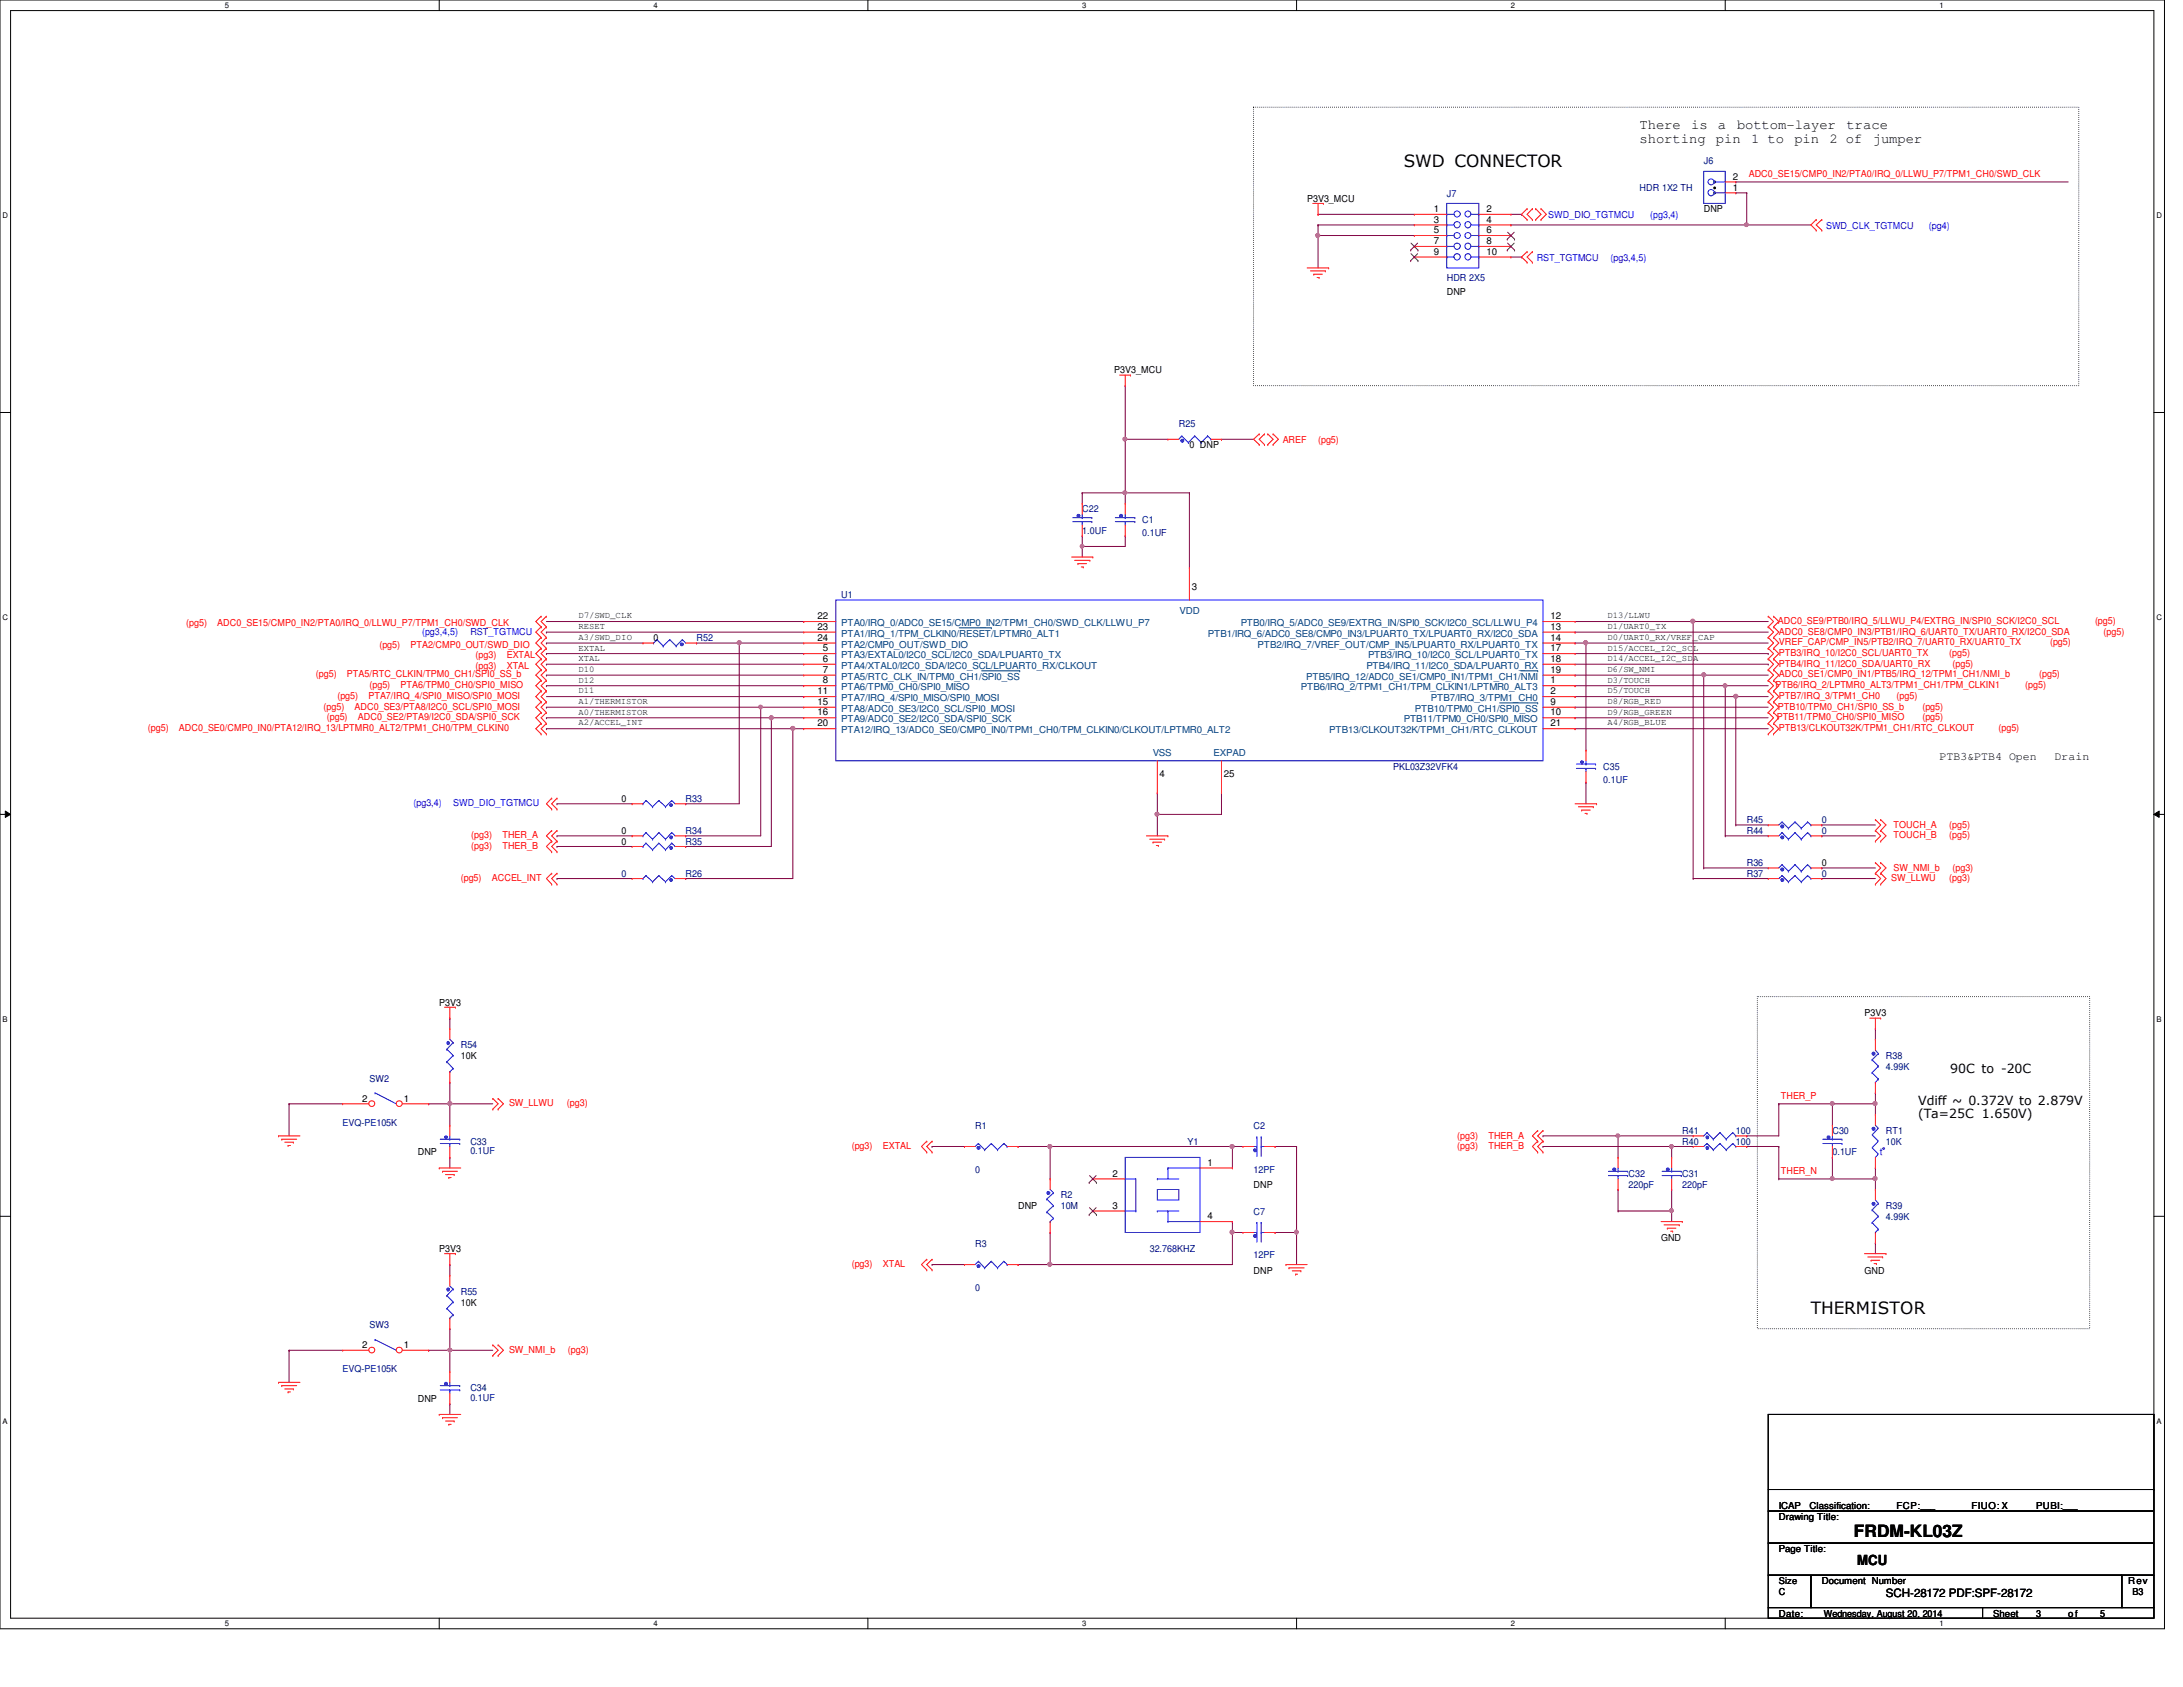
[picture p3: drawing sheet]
<svg xmlns="http://www.w3.org/2000/svg" width="279mm" height="216mm" viewBox="0 0 279 216" stroke-linecap="round" stroke-linejoin="round" font-family="sans-serif">
<defs><g id="words">
<g font-size="2.2">
<text x="179.7" y="21.3">SWD CONNECTOR</text>
<text x="231.8" y="168.1">THERMISTOR</text>
<text x="237.3" y="196.8">FRDM-KL03Z</text>
</g>
<g font-size="1.8">
<text x="209.8" y="16.5">There</text>
<text x="216.5" y="16.5">is</text>
<text x="219.9" y="16.5">a</text>
<text x="222.3" y="16.5">bottom-layer</text>
<text x="236.3" y="16.5">trace</text>
<text x="209.8" y="18.2">shorting</text>
<text x="219.6" y="18.2">pin</text>
<text x="224.1" y="18.2">1 to</text>
<text x="229.7" y="18.2">pin</text>
<text x="234.1" y="18.2">2 of</text>
<text x="239.7" y="18.2">jumper</text>
<text x="237.7" y="200.2">MCU</text>
</g>
<g font-size="1.6">
<text x="249.6" y="137.4">90C to -20C</text>
<text x="245.5" y="141.5">Vdiff ~ 0.372V to 2.879V</text>
<text x="245.5" y="143.1">(Ta=25C 1.650V)</text>
</g>
<g font-size="1.5">
<text x="248.2" y="97.2">PTB3&amp;PTB4 Open</text>
<text x="263" y="97.2">Drain</text>
<text x="241.4" y="204.3">SCH-28172 PDF:SPF-28172</text>
</g>
<g font-size="1.2" fill="#000080">
<text x="218.1" y="21">J6</text>
<text x="185.2" y="25.3">J7</text>
<text x="209.8" y="24.4">HDR 1X2 TH</text>
<text x="185.2" y="36">HDR 2X5</text>
<text x="150.9" y="54.6">R25</text>
<text x="138.5" y="65.6">C22</text>
<text x="138.5" y="68.3">1.0UF</text>
<text x="146.2" y="67">C1</text>
<text x="146.2" y="68.6">0.1UF</text>
<text x="107.7" y="76.6">U1</text>
<text x="89.2" y="82">R52</text>
<text x="178.3" y="98.5">PKL03Z32VFK4</text>
<text x="205.2" y="98.5">C35</text>
<text x="205.2" y="100.2">0.1UF</text>
<text x="87.8" y="106.7">R34</text>
<text x="87.8" y="102.6">R33</text>
<text x="223.6" y="105.4">R45</text>
<text x="223.6" y="106.7">R44</text>
<text x="233.2" y="105.4">0</text>
<text x="233.2" y="106.7">0</text>
<text x="79.5" y="112.2">0</text>
<text x="87.8" y="112.2">R26</text>
<text x="87.8" y="108.1">R35</text>
<text x="223.6" y="110.9">R36</text>
<text x="223.6" y="112.2">R37</text>
<text x="233.2" y="112.2">0</text>
<text x="59" y="134.2">R54</text>
<text x="241.4" y="135.6">R38</text>
<text x="241.4" y="136.9">4.99K</text>
<text x="47.3" y="138.4">SW2</text>
<text x="43.9" y="144.1">EVQ-PE105K</text>
<text x="60.2" y="146.5">C33</text>
<text x="60.2" y="147.7">0.1UF</text>
<text x="124.8" y="144.4">R1</text>
<text x="152" y="146.5">Y1</text>
<text x="160.4" y="144.4">C2</text>
<text x="215.3" y="146.5">R40</text>
<text x="215.3" y="145.2">R41</text>
<text x="222.2" y="146.5">100</text>
<text x="222.2" y="145.2">100</text>
<text x="234.5" y="145.2">C30</text>
<text x="234.5" y="147.9">0.1UF</text>
<text x="241.4" y="145.2">RT1</text>
<text x="241.4" y="146.5">10K</text>
<text x="124.8" y="150.1">0</text>
<text x="135.8" y="153.4">R2</text>
<text x="135.8" y="154.7">10M</text>
<text x="160.4" y="150.1">12PF</text>
<text x="160.4" y="155.4">C7</text>
<text x="208.4" y="150.6">C32</text>
<text x="208.4" y="152">220pF</text>
<text x="215.3" y="150.6">C31</text>
<text x="215.3" y="152">220pF</text>
<text x="241.4" y="154.7">R39</text>
<text x="124.8" y="159.6">R3</text>
<text x="147.2" y="160.2">32.768KHZ</text>
<text x="160.4" y="161">12PF</text>
<text x="241.4" y="156.1">4.99K</text>
<text x="59" y="165.7">R55</text>
<text x="124.8" y="165.2">0</text>
<text x="47.3" y="170">SW3</text>
<text x="43.9" y="175.6">EVQ-PE105K</text>
<text x="60.2" y="178.1">C34</text>
<text x="60.2" y="179.3">0.1UF</text>
</g>
<g font-size="1.2">
<text x="221.8" y="23">2</text>
<text x="167.3" y="25.8">P3V3_MCU</text>
<text x="183.5" y="27.1">1</text>
<text x="183.5" y="28.5">3</text>
<text x="183.5" y="29.8">5</text>
<text x="190.2" y="27.1">2</text>
<text x="190.2" y="28.5">4</text>
<text x="190.2" y="29.8">6</text>
<text x="218.1" y="27.2">DNP</text>
<text x="221.8" y="24.4">1</text>
<text x="183.5" y="31.2">7</text>
<text x="183.5" y="32.6">9</text>
<text x="190.2" y="31.2">8</text>
<text x="190.2" y="32.6">10</text>
<text x="185.2" y="37.8">DNP</text>
<text x="142.6" y="47.8">P3V3_MCU</text>
<text x="152.2" y="57.4">0 DNP</text>
<text x="152.5" y="75.6">3</text>
<text x="83.7" y="82">0</text>
<text x="104.6" y="79.2">22</text>
<text x="104.6" y="80.6">23</text>
<text x="104.6" y="82">24</text>
<text x="105.3" y="83.4">5</text>
<text x="198.5" y="79.2">12</text>
<text x="198.5" y="80.6">13</text>
<text x="198.5" y="82">14</text>
<text x="198.5" y="83.4">17</text>
<text x="104.6" y="88.9">11</text>
<text x="105.3" y="84.7">6</text>
<text x="105.3" y="86.1">7</text>
<text x="105.3" y="87.5">8</text>
<text x="198.5" y="84.7">18</text>
<text x="198.5" y="86.1">19</text>
<text x="198.5" y="87.5">1</text>
<text x="198.5" y="88.9">2</text>
<text x="104.6" y="93">20</text>
<text x="104.6" y="90.2">15</text>
<text x="104.6" y="91.6">16</text>
<text x="198.5" y="90.2">9</text>
<text x="198.5" y="91.6">10</text>
<text x="198.5" y="93">21</text>
<text x="148.4" y="99.5">4</text>
<text x="156.6" y="99.5">25</text>
<text x="79.5" y="106.7">0</text>
<text x="79.5" y="102.6">0</text>
<text x="79.5" y="108.1">0</text>
<text x="233.2" y="110.9">0</text>
<text x="56.2" y="128.7">P3V3</text>
<text x="238.6" y="130">P3V3</text>
<text x="59" y="135.6">10K</text>
<text x="46.4" y="141">2</text>
<text x="51.7" y="141">1</text>
<text x="53.5" y="147.9">DNP</text>
<text x="154.6" y="149.2">1</text>
<text x="130.3" y="154.7">DNP</text>
<text x="142.4" y="150.6">2</text>
<text x="142.4" y="154.7">3</text>
<text x="160.4" y="152">DNP</text>
<text x="56.2" y="160.2">P3V3</text>
<text x="154.6" y="156">4</text>
<text x="212.6" y="158.9">GND</text>
<text x="59" y="167.1">10K</text>
<text x="160.4" y="163">DNP</text>
<text x="238.6" y="163">GND</text>
<text x="46.4" y="172.5">2</text>
<text x="51.7" y="172.5">1</text>
<text x="53.5" y="179.5">DNP</text>
<text x="227.7" y="194.5">Drawing Title:</text>
<text x="227.7" y="193.2">ICAP</text>
<text x="231.6" y="193.2">Classification:</text>
<text x="242.7" y="193.2">FCP:___</text>
<text x="252.3" y="193.2">FIUO: X</text>
<text x="260.6" y="193.2">PUBI:___</text>
<text x="227.7" y="198.6">Page Title:</text>
<text x="227.7" y="202.7">Size</text>
<text x="233.2" y="202.7">Document Number</text>
<text x="272.4" y="202.7">Rev</text>
<text x="227.7" y="204.1">C</text>
<text x="227.7" y="206.9">Date:</text>
<text x="233.4" y="206.9">Wednesday, August 20, 2014</text>
<text x="255.1" y="206.9">Sheet</text>
<text x="260.6" y="206.9">3</text>
<text x="264.7" y="206.9">of</text>
<text x="268.8" y="206.9">5</text>
<text x="272.9" y="204.1">B3</text>
</g>
<g font-size="1.2" fill="#f00">
<text x="223.8" y="22.6">ADC0_SE15/CMP0_IN2/PTA0/IRQ_0/LLWU_P7/TPM1_CH0/SWD_CLK</text>
<text x="164.2" y="56.7">AREF</text>
<text x="168.7" y="56.7">(pg5)</text>
<text x="23.8" y="80.1">(pg5)</text>
<text x="27.8" y="80.1">ADC0_SE15/CMP0_IN2/PTA0/IRQ_0/LLWU_P7/TPM1_CH0/SWD_CLK</text>
<text x="48.6" y="82.9">(pg5)</text>
<text x="52.5" y="82.9">PTA2/CMP0_OUT/SWD_DIO</text>
<text x="227.5" y="79.8">ADC0_SE9/PTB0/IRQ_5/LLWU_P4/EXTRG_IN/SPI0_SCK/I2C0_SCL</text>
<text x="227.7" y="81.2">ADC0_SE8/CMP0_IN3/PTB1/IRQ_6/UART0_TX/UART0_RX/I2C0_SDA</text>
<text x="227.7" y="82.6">VREF_CAP/CMP_IN5/PTB2/IRQ_7/UART0_RX/UART0_TX</text>
<text x="227.7" y="84">PTB3/IRQ_10/I2C0_SCL/UART0_TX</text>
<text x="249.5" y="84">(pg5)</text>
<text x="262.4" y="82.6">(pg5)</text>
<text x="268.1" y="79.8">(pg5)</text>
<text x="269.2" y="81.2">(pg5)</text>
<text x="40.4" y="86.7">(pg5)</text>
<text x="43.2" y="89.5">(pg5)</text>
<text x="44.4" y="86.7">PTA5/RTC_CLKIN/TPM0_CH1/SPI0_SS_b</text>
<text x="47.2" y="89.5">PTA7/IRQ_4/SPI0_MISO/SPI0_MOSI</text>
<text x="47.3" y="88.1">(pg5)</text>
<text x="51.3" y="88.1">PTA6/TPM0_CH0/SPI0_MISO</text>
<text x="60.9" y="84.2">(pg3)</text>
<text x="60.9" y="85.6">(pg3)</text>
<text x="64.9" y="84.2">EXTAL</text>
<text x="64.9" y="85.6">XTAL</text>
<text x="227.2" y="88.1">PTB6/IRQ_2/LPTMR0_ALT3/TPM1_CH1/TPM_CLKIN1</text>
<text x="227.7" y="89.5">PTB7/IRQ_3/TPM1_CH0</text>
<text x="227.7" y="86.7">ADC0_SE1/CMP0_IN1/PTB5/IRQ_12/TPM1_CH1/NMI_b</text>
<text x="227.7" y="85.3">PTB4/IRQ_11/I2C0_SDA/UART0_RX</text>
<text x="242.7" y="89.5">(pg5)</text>
<text x="249.9" y="85.3">(pg5)</text>
<text x="259.2" y="88.1">(pg5)</text>
<text x="261" y="86.7">(pg5)</text>
<text x="18.9" y="93.6">(pg5)</text>
<text x="22.9" y="93.6">ADC0_SE0/CMP0_IN0/PTA12/IRQ_13/LPTMR0_ALT2/TPM1_CH0/TPM_CLKIN0</text>
<text x="41.4" y="90.8">(pg5)</text>
<text x="41.8" y="92.2">(pg5)</text>
<text x="45.4" y="90.8">ADC0_SE3/PTA8/I2C0_SCL/SPI0_MOSI</text>
<text x="45.8" y="92.2">ADC0_SE2/PTA9/I2C0_SDA/SPI0_SCK</text>
<text x="227.4" y="92.2">PTB11/TPM0_CH0/SPI0_MISO</text>
<text x="227.5" y="90.8">PTB10/TPM0_CH1/SPI0_SS_b</text>
<text x="227.7" y="93.6">PTB13/CLKOUT32K/TPM1_CH1/RTC_CLKOUT</text>
<text x="246" y="90.8">(pg5)</text>
<text x="246" y="92.2">(pg5)</text>
<text x="255.8" y="93.6">(pg5)</text>
<text x="60.3" y="107.3">(pg3)</text>
<text x="64.3" y="107.3">THER_A</text>
<text x="242.4" y="107.3">TOUCH_B</text>
<text x="242.4" y="105.9">TOUCH_A</text>
<text x="249.5" y="107.3">(pg5)</text>
<text x="249.5" y="105.9">(pg5)</text>
<text x="59" y="112.8">(pg5)</text>
<text x="60.3" y="108.7">(pg3)</text>
<text x="62.9" y="112.8">ACCEL_INT</text>
<text x="64.3" y="108.7">THER_B</text>
<text x="242.1" y="112.8">SW_LLWU</text>
<text x="242.4" y="111.4">SW_NMI_b</text>
<text x="249.5" y="112.8">(pg3)</text>
<text x="249.9" y="111.4">(pg3)</text>
<text x="65.2" y="141.6">SW_LLWU</text>
<text x="72.6" y="141.6">(pg3)</text>
<text x="227.9" y="140.6">THER_P</text>
<text x="109" y="147.1">(pg3)</text>
<text x="113" y="147.1">EXTAL</text>
<text x="186.5" y="145.7">(pg3)</text>
<text x="186.5" y="147.1">(pg3)</text>
<text x="190.5" y="145.7">THER_A</text>
<text x="190.5" y="147.1">THER_B</text>
<text x="227.9" y="150.2">THER_N</text>
<text x="109" y="162.1">(pg3)</text>
<text x="113" y="162.1">XTAL</text>
<text x="65.2" y="173.1">SW_NMI_b</text>
<text x="72.7" y="173.1">(pg3)</text>
</g>
<g font-size="1.2" fill="#00f">
<text x="198.2" y="27.9">SWD_DIO_TGTMCU</text>
<text x="211.2" y="27.9">(pg3,4)</text>
<text x="233.7" y="29.3">SWD_CLK_TGTMCU</text>
<text x="246.9" y="29.3">(pg4)</text>
<text x="196.7" y="33.4">RST_TGTMCU</text>
<text x="206.1" y="33.4">(pg3,4,5)</text>
<text x="54" y="81.2">(pg3,4,5)</text>
<text x="60.2" y="81.2">RST_TGTMCU</text>
<text x="52.9" y="103.2">(pg3,4)</text>
<text x="58" y="103.2">SWD_DIO_TGTMCU</text>
<text x="240.6" y="147.9">t</text>
</g>
<g font-size="1.2" fill="#004080">
<text x="107.7" y="80.1">PTA0/IRQ_0/ADC0_SE15/CMP0_IN2/TPM1_CH0/SWD_CLK/LLWU_P7</text>
<text x="107.7" y="81.5">PTA1/IRQ_1/TPM_CLKIN0/RESET/LPTMR0_ALT1</text>
<text x="107.7" y="82.9">PTA2/CMP0_OUT/SWD_DIO</text>
<text x="151" y="78.6">VDD</text>
<text x="154.6" y="81.5">PTB1/IRQ_6/ADC0_SE8/CMP0_IN3/LPUART0_TX/LPUART0_RX/I2C0_SDA</text>
<text x="158.8" y="80.1">PTB0/IRQ_5/ADC0_SE9/EXTRG_IN/SPI0_SCK/I2C0_SCL/LLWU_P4</text>
<text x="161" y="82.9">PTB2/IRQ_7/VREF_OUT/CMP_IN5/LPUART0_RX/LPUART0_TX</text>
<text x="107.7" y="84.2">PTA3/EXTAL0/I2C0_SCL/I2C0_SDA/LPUART0_TX</text>
<text x="107.7" y="85.6">PTA4/XTAL0/I2C0_SDA/I2C0_SCL/LPUART0_RX/CLKOUT</text>
<text x="107.7" y="87">PTA5/RTC_CLK_IN/TPM0_CH1/SPI0_SS</text>
<text x="107.7" y="88.3">PTA6/TPM0_CH0/SPI0_MISO</text>
<text x="107.7" y="89.7">PTA7/IRQ_4/SPI0_MISO/SPI0_MOSI</text>
<text x="166.5" y="88.3">PTB6/IRQ_2/TPM1_CH1/TPM_CLKIN1/LPTMR0_ALT3</text>
<text x="167.2" y="87">PTB5/IRQ_12/ADC0_SE1/CMP0_IN1/TPM1_CH1/NMI</text>
<text x="174.9" y="85.6">PTB4/IRQ_11/I2C0_SDA/LPUART0_RX</text>
<text x="175.1" y="84.2">PTB3/IRQ_10/I2C0_SCL/LPUART0_TX</text>
<text x="183.1" y="89.7">PTB7/IRQ_3/TPM1_CH0</text>
<text x="107.7" y="93.9">PTA12/IRQ_13/ADC0_SE0/CMP0_IN0/TPM1_CH0/TPM_CLKIN0/CLKOUT/LPTMR0_ALT2</text>
<text x="107.7" y="91.1">PTA8/ADC0_SE3/I2C0_SCL/SPI0_MOSI</text>
<text x="107.7" y="92.5">PTA9/ADC0_SE2/I2C0_SDA/SPI0_SCK</text>
<text x="170.1" y="93.9">PTB13/CLKOUT32K/TPM1_CH1/RTC_CLKOUT</text>
<text x="179.7" y="92.5">PTB11/TPM0_CH0/SPI0_MISO</text>
<text x="181.1" y="91.1">PTB10/TPM0_CH1/SPI0_SS</text>
<text x="147.5" y="96.7">VSS</text>
<text x="155.3" y="96.7">EXPAD</text>
</g>
<g font-size="1.1">
<text x="74" y="79.1">D7/SWD_CLK</text>
<text x="74" y="81.9">A3/SWD_DIO</text>
<text x="74" y="80.5">RESET</text>
<text x="74" y="83.3">EXTAL</text>
<text x="205.7" y="79.1">D13/LLWU</text>
<text x="205.7" y="80.5">D1/UART0_TX</text>
<text x="205.7" y="81.9">D0/UART0_RX/VREF_CAP</text>
<text x="205.7" y="83.3">D15/ACCEL_I2C_SCL</text>
<text x="74" y="86">D10</text>
<text x="74" y="87.4">D12</text>
<text x="74" y="88.7">D11</text>
<text x="74" y="84.6">XTAL</text>
<text x="205.7" y="84.6">D14/ACCEL_I2C_SDA</text>
<text x="205.7" y="86">D6/SW_NMI</text>
<text x="205.7" y="87.4">D3/TOUCH</text>
<text x="205.7" y="88.7">D5/TOUCH</text>
<text x="74" y="90.1">A1/THERMISTOR</text>
<text x="74" y="91.5">A0/THERMISTOR</text>
<text x="74" y="92.8">A2/ACCEL_INT</text>
<text x="205.7" y="90.1">D8/RGB_RED</text>
<text x="205.7" y="91.5">D9/RGB_GREEN</text>
<text x="205.7" y="92.8">A4/RGB_BLUE</text>
</g>
<g font-size="1">
<text x="28.8" y="1">5</text>
<text x="83.7" y="1">4</text>
<text x="138.5" y="1">3</text>
<text x="193.4" y="1">2</text>
<text x="248.2" y="1">1</text>
<text x=".3" y="27.9">D</text>
<text x="276" y="27.9">D</text>
<text x=".3" y="79.4">C</text>
<text x="276" y="79.4">C</text>
<text x=".3" y="130.8">B</text>
<text x="276" y="130.8">B</text>
<text x=".3" y="182.2">A</text>
<text x="276" y="182.2">A</text>
<text x="28.8" y="208.1">5</text>
<text x="83.7" y="208.1">4</text>
<text x="138.5" y="208.1">3</text>
<text x="193.4" y="208.1">2</text>
<text x="248.2" y="208.1">1</text>
</g>
</g></defs>
<path d="M0 0h277v208.4h-277zM1.4 1.4h274.3v205.7h-274.3z" fill="none" stroke="#000" stroke-width=".13"/>
<g fill="#fff">
<path d="M28.8 .1h.5v1.1h-.5z"/>
<path d="M28.8 207.2h.5v1.1h-.5z"/>
</g>
<path d="M56.2 0v1.4M56.2 207.1v1.3" fill="none" stroke="#000" stroke-width=".13"/>
<g fill="#fff">
<path d="M83.7 .1h.5v1.1h-.5z"/>
<path d="M83.7 207.2h.5v1.1h-.5z"/>
</g>
<path d="M111.1 0v1.4M111.1 207.1v1.3" fill="none" stroke="#000" stroke-width=".13"/>
<g fill="#fff">
<path d="M138.5 .1h.6v1.1h-.6z"/>
<path d="M138.5 207.2h.6v1.1h-.6z"/>
</g>
<path d="M165.9 0v1.4M165.9 207.1v1.3" fill="none" stroke="#000" stroke-width=".13"/>
<g fill="#fff">
<path d="M193.4 .1h.5v1.1h-.5z"/>
<path d="M193.4 207.2h.5v1.1h-.5z"/>
</g>
<path d="M220.8 0v1.4M220.8 207.1v1.3" fill="none" stroke="#000" stroke-width=".13"/>
<g fill="#fff">
<path d="M248.2 .1h.6v1.1h-.6z"/>
<path d="M248.2 207.2h.6v1.1h-.6z"/>
<path d="M.3 27.1h.8v1.1h-.8z"/>
<path d="M276 27.1h.7v1.1h-.7z"/>
<path d="M.3 78.5h.8v1.1h-.8z"/>
<path d="M276 78.5h.7v1.1h-.7z"/>
</g>
<path d="M0 52.8h1.4M275.7 52.8h1.3" fill="none" stroke="#000" stroke-width=".13"/>
<g fill="#fff">
<path d="M.3 129.9h.7v1.1h-.7z"/>
<path d="M276 129.9h.6v1.1h-.6z"/>
</g>
<path d="M0 104.2h1.4M.7 103.8l.7 .4-.7 .4zM275.7 104.2l.7-.4v.8zM275.7 104.2h1.3" fill="none" stroke="#000" stroke-width=".13"/>
<path d="M.7 103.8l.7 .4-.7 .4zM275.7 104.2l.7-.4v.8z" fill="#000"/>
<g fill="#fff">
<path d="M.3 181.4h.7v1.1h-.7z"/>
<path d="M276 181.4h.6v1.1h-.6z"/>
</g>
<path d="M0 155.7h1.4M275.7 155.7h1.3" fill="none" stroke="#000" stroke-width=".13"/>
<path d="M160.4 13.7h105.7v35.7h-105.7zM224.9 127.6h42.6v42.5h-42.6z" fill="none" stroke="#000" stroke-width=".13" stroke-dasharray="0 .3"/>
<path d="M219.5 23.3v1.4" fill="none" stroke="#000" stroke-width=".38" stroke-dasharray="0 .8"/>
<circle cx="219.5" cy="24.7" r=".19" fill="#000" stroke-dasharray="0 .8"/>
<path d="M134.4 146.7h.1M134.4 146.7v4.2M163.2 146.7h.1M163.2 157.7h.1M163.2 146.7h2.7M163.2 157.7h2.7M165.9 157.7h.1M165.9 146.7h.1M165.9 146.7v15.1" fill="none" stroke="#800040" stroke-width=".13"/>
<path d="M165.8 157.5l.1-.1 .2 .2v.3h-.2h-.1z" fill-rule="evenodd" fill="#f0f"/>
<path d="M165.8 157.5l.1-.1 .2 .2v.3h-.2h-.1z" fill="none" stroke="#f0f" stroke-width=".13"/>
<path d="M119.3 146.7h.1M119.3 146.7h4.1M130.3 146.7h.1M130.3 146.7h27.4M134.4 146.7h.1M157.7 146.7h.1M157.7 146.7v2.8M119.3 161.8h.1M119.3 161.8h4.1" fill="none" stroke="#800040" stroke-width=".13"/>
<circle cx="157.7" cy="146.7" r=".26" fill="#f0f"/>
<circle cx="157.7" cy="146.7" r=".26" fill="none" stroke="#f0f" stroke-width=".13"/>
<circle cx="134.4" cy="146.7" r=".26" fill="#f0f"/>
<circle cx="134.4" cy="146.7" r=".26" fill="none" stroke="#f0f" stroke-width=".13"/>
<g fill="none" stroke="#800040" stroke-width=".13">
<path d="M168.7 30.1h.1M168.7 28.8h.1M168.7 30.1v4.2M168.7 28.8h12.3M168.7 30.1h12.3M69.9 79.5h33M102.9 79.5h.1M138.5 69.9h.1M138.5 69.9v1.4M144 63.1h.1M144 63.1h8.2M201.6 79.5h15.1"/>
<path d="M216.7 79.5h.1M69.9 83.7h.1M69.9 85h.1M69.9 86.4h.1M69.9 87.8h.1M69.9 80.9h.1M69.9 83.7h33M69.9 85h33M69.9 86.4h33M69.9 87.8h33M69.9 89.2h33M69.9 80.9h33"/>
<path d="M94.6 82.3h.1M94.6 82.3h8.3M97.4 90.5h.1M97.4 90.5h5.5M101.5 93.3h.1M101.5 93.3h1.4M102.9 89.2h.1M201.6 90.5h.1M201.6 91.9h.1M201.6 93.3h.1M201.6 80.9h.1M201.6 82.3h.1"/>
<path d="M201.6 86.4h.1M201.6 83.7h24.7M201.6 85h24.7M201.6 86.4h16.5M201.6 90.5h24.7M201.6 91.9h24.7M201.6 82.3h1.4M201.6 80.9h24.7M201.6 93.3h24.7M220.8 87.8h.1M220.8 87.8h5.5M222.2 89.2h.1"/>
<path d="M222.2 89.2h4.1M226.3 83.7h.1M226.3 85h.1M148.1 101.5h.1M148.1 101.5v2.7M157.7 146.7h.1M157.7 146.7h1.4"/>
</g>
<circle cx="168.7" cy="30.1" r=".26" fill="#f0f"/>
<circle cx="168.7" cy="30.1" r=".26" fill="none" stroke="#f0f" stroke-width=".13"/>
<g fill="none" stroke="#800040" stroke-width=".13">
<path d="M168.7 28.8h.1M168.7 27.4h.1M168.7 28.8v1.3M168.7 27.4h12.3M144 56.2h.1M144 56.2h5.5M156.3 56.2h.1M156.3 56.2h4.1M138.5 68.6h.1M138.5 63.1h.1M138.5 68.6v1.3M138.5 63.1h5.5"/>
<path d="M144 68.6h.1M144 68.6v1.3"/>
</g>
<circle cx="144" cy="63" r=".25" fill="#f0f"/>
<circle cx="144" cy="63" r=".25" fill="none" stroke="#f0f" stroke-width=".13"/>
<path d="M138.5 63.1h.1M138.5 63.1v1.3M157.7 157.7h.1M157.7 156.3h.1M157.7 156.3v5.5M157.7 157.7h1.4M130.3 161.8h.1M130.3 161.8h4.1" fill="none" stroke="#800040" stroke-width=".13"/>
<circle cx="157.7" cy="157.7" r=".26" fill="#f0f"/>
<circle cx="157.7" cy="157.7" r=".26" fill="none" stroke="#f0f" stroke-width=".13"/>
<path d="M134.4 157.7h.1M134.4 157.7v4.1M134.4 161.8h.1M134.4 161.8h23.3" fill="none" stroke="#800040" stroke-width=".13"/>
<circle cx="134.4" cy="161.8" r=".26" fill="#f0f"/>
<circle cx="134.4" cy="161.8" r=".26" fill="none" stroke="#f0f" stroke-width=".13"/>
<path d="M193.4 28.8h.1M193.4 28.8h30.2" fill="none" stroke="#800040" stroke-width=".13"/>
<circle cx="223.5" cy="28.8" r=".25" fill="#f0f"/>
<circle cx="223.5" cy="28.8" r=".25" fill="none" stroke="#f0f" stroke-width=".13"/>
<path d="M138.5 69.9h.1M138.5 69.9h5.5" fill="none" stroke="#800040" stroke-width=".13"/>
<path d="M138.3 69.7h.3l.1 .2-.1 .2h-.1h-.2z" fill-rule="evenodd" fill="#f0f"/>
<path d="M138.3 69.7h.3l.1 .2-.1 .2h-.1h-.2z" fill="none" stroke="#f0f" stroke-width=".13"/>
<path d="M222.2 24.7h.1M222.2 23.3h.1M222.2 24.7h1.4M222.2 23.3h42.5M223.6 24.7h.1M223.6 28.8h.1M223.6 24.7v4.1M223.6 28.8h8.2M144 49.4h.1M144 49.4v6.8M144 63.1h.1M144 63.1v1.3" fill="none" stroke="#800040" stroke-width=".13"/>
<circle cx="144" cy="56.2" r=".25" fill="#f0f"/>
<circle cx="144" cy="56.2" r=".25" fill="none" stroke="#f0f" stroke-width=".13"/>
<path d="M144 56.2h.1M144 56.2v6.9M94.6 82.3h.1M94.6 82.3v20.6h-6.8M87.8 102.9h.1" fill="none" stroke="#800040" stroke-width=".13"/>
<circle cx="94.6" cy="82.3" r=".26" fill="#f0f"/>
<circle cx="94.6" cy="82.3" r=".26" fill="none" stroke="#f0f" stroke-width=".13"/>
<path d="M97.4 90.5h.1M97.4 90.5v16.5h-9.6M71.3 102.9h.1M71.3 102.9h9.6M87.8 107h.1" fill="none" stroke="#800040" stroke-width=".13"/>
<path d="M97.2 90.3h.3l.1 .2-.1 .1-.2 .1-.1-.1z" fill-rule="evenodd" fill="#f0f"/>
<path d="M97.2 90.3h.3l.1 .2-.1 .1-.2 .1-.1-.1z" fill="none" stroke="#f0f" stroke-width=".13"/>
<g fill="none" stroke="#800040" stroke-width=".13">
<path d="M69.9 90.5h.1M69.9 91.9h.1M69.9 90.5h27.5M69.9 91.9h28.8M101.5 93.3h.1M101.5 93.3v19.1h-13.7M71.3 107h.1M71.3 108.3h.1M71.3 108.3h9.6M71.3 107h9.6M87.8 108.3h.1M87.8 112.4h.1"/>
<path d="M87.8 108.3h10.9"/>
</g>
<circle cx="101.5" cy="93.2" r=".26" fill="#f0f"/>
<circle cx="101.5" cy="93.2" r=".26" fill="none" stroke="#f0f" stroke-width=".13"/>
<path d="M69.9 93.3h.1M69.9 93.3h31.6M218.1 86.4h.1M218.1 86.4v24.7M71.3 112.4h.1M71.3 112.4h9.6M218.1 111.1h.1M218.1 111.1h8.2" fill="none" stroke="#800040" stroke-width=".13"/>
<circle cx="218.1" cy="86.4" r=".26" fill="#f0f"/>
<circle cx="218.1" cy="86.4" r=".26" fill="none" stroke="#f0f" stroke-width=".13"/>
<path d="M218.1 86.4h.1M218.1 86.4h8.2M216.7 112.4h.1M216.7 112.4h9.6M233.2 111.1h.1M233.2 112.4h.1M233.2 111.1h6.8M233.2 112.4h6.8M207.1 145.4h.1M207.1 145.4h9.6" fill="none" stroke="#800040" stroke-width=".13"/>
<path d="M206.9 145.2h.3l.1 .1-.1 .2-.1 .1-.2-.1z" fill-rule="evenodd" fill="#f0f"/>
<path d="M206.9 145.2h.3l.1 .1-.1 .2-.1 .1-.2-.1z" fill="none" stroke="#f0f" stroke-width=".13"/>
<path d="M240 131.7h.1M240 131.7v1.3M214 146.7h.1M214 146.7h2.7M240 141.3h.1M240 150.9h.1M240 141.3v1.3M240 150.9v1.3" fill="none" stroke="#800040" stroke-width=".13"/>
<circle cx="240" cy="150.8" r=".26" fill="#f0f"/>
<circle cx="240" cy="150.8" r=".26" fill="none" stroke="#f0f" stroke-width=".13"/>
<path d="M240 139.9h.1M240 139.9v1.4M223.6 145.4h.1M227.7 141.3h.1M227.7 141.3v4.1h-4.1M227.7 141.3h6.8M240 159.1h.1M240 159.1v1.3" fill="none" stroke="#800040" stroke-width=".13"/>
<circle cx="240" cy="141.2" r=".26" fill="#f0f"/>
<circle cx="240" cy="141.2" r=".26" fill="none" stroke="#f0f" stroke-width=".13"/>
<path d="M223.6 146.7h.1M223.6 146.7h4.1M227.7 146.7h.1M227.7 146.7v4.2M234.5 150.9h.1M234.5 141.3h.1M234.5 141.3v2.7M240 149.5h.1M240 149.5v1.4h-5.5" fill="none" stroke="#800040" stroke-width=".13"/>
<path d="M234.3 141h.2l.2 .1v.3l-.2 .1-.2-.1z" fill-rule="evenodd" fill="#f0f"/>
<path d="M234.3 141h.2l.2 .1v.3l-.2 .1-.2-.1z" fill="none" stroke="#f0f" stroke-width=".13"/>
<path d="M234.5 148.1h.1M234.5 148.1v2.8" fill="none" stroke="#800040" stroke-width=".13"/>
<path d="M234.3 150.6h.2l.2 .1v.3l-.2 .1-.2-.1z" fill-rule="evenodd" fill="#f0f"/>
<path d="M234.3 150.6h.2l.2 .1v.3l-.2 .1-.2-.1z" fill="none" stroke="#f0f" stroke-width=".13"/>
<g fill="none" stroke="#800040" stroke-width=".13">
<path d="M207.1 145.4h.1M207.1 152.2h.1M207.1 155h.1M207.1 145.4v2.7M207.1 152.2v2.8M207.1 155h6.9M214 146.7h.1M214 155h.1M214 152.2h.1M214 146.7v1.4M214 152.2v4.1M227.7 150.9h.1"/>
<path d="M227.7 150.9h6.8M234.5 141.3h.1M234.5 141.3h5.5"/>
</g>
<path d="M213.8 154.7h.1l.2 .1v.3l-.2 .1-.1-.1z" fill-rule="evenodd" fill="#f0f"/>
<path d="M213.8 154.7h.1l.2 .1v.3l-.2 .1-.1-.1z" fill="none" stroke="#f0f" stroke-width=".13"/>
<path d="M197.5 145.4h.1M197.5 146.7h.1M197.5 145.4h9.6M197.5 146.7h16.5" fill="none" stroke="#800040" stroke-width=".13"/>
<path d="M213.8 146.5h.1l.2 .1v.3l-.2 .1-.1-.1z" fill-rule="evenodd" fill="#f0f"/>
<path d="M213.8 146.5h.1l.2 .1v.3l-.2 .1-.1-.1z" fill="none" stroke="#f0f" stroke-width=".13"/>
<g fill="none" stroke="#800040" stroke-width=".13">
<path d="M220.8 87.8h.1M220.8 87.8v19.2M220.8 107h.1M220.8 107h5.5M222.2 105.6h.1M222.2 105.6h4.1M233.2 105.6h.1M233.2 107h.1M233.2 105.6h6.8M233.2 107h6.8M37 141.3h.1M37 141.3h6.9"/>
<path d="M37 141.3v4.1M54.9 141.3h.1M54.9 141.3h8.2M57.6 141.3h.1M57.6 148.1h.1M57.6 141.3v2.7M57.6 148.1v1.4M37 172.8h.1M37 172.8v4.1M37 172.8h6.9M54.9 172.8h.1M54.9 172.8h8.2"/>
<path d="M57.6 172.8h.1M57.6 179.7h.1M57.6 172.8v2.8M57.6 179.7v1.3"/>
</g>
<path d="M220.6 87.6l.2-.1 .2 .1-.1 .3-.1 .1-.2-.1z" fill-rule="evenodd" fill="#f0f"/>
<path d="M220.6 87.6l.2-.1 .2 .1-.1 .3-.1 .1-.2-.1z" fill="none" stroke="#f0f" stroke-width=".13"/>
<path d="M222.2 89.2h.1M222.2 89.2v16.4" fill="none" stroke="#800040" stroke-width=".13"/>
<circle cx="222.2" cy="89.1" r=".26" fill="#f0f"/>
<circle cx="222.2" cy="89.1" r=".26" fill="none" stroke="#f0f" stroke-width=".13"/>
<path d="M201.6 89.2h.1M201.6 87.8h.1M201.6 89.2h20.6M201.6 87.8h19.2M203 82.3h.1M203 82.3v13.7M203 82.3h23.3" fill="none" stroke="#800040" stroke-width=".13"/>
<circle cx="202.9" cy="82.3" r=".26" fill="#f0f"/>
<circle cx="202.9" cy="82.3" r=".26" fill="none" stroke="#f0f" stroke-width=".13"/>
<path d="M148.1 104.2h.1M148.1 104.2v2.8M156.3 101.5h.1M156.3 101.5v2.7h-8.2M203 100.1h.1M203 100.1v2.8" fill="none" stroke="#800040" stroke-width=".13"/>
<circle cx="148.1" cy="104.2" r=".25" fill="#f0f"/>
<circle cx="148.1" cy="104.2" r=".25" fill="none" stroke="#f0f" stroke-width=".13"/>
<path d="M152.2 63.1h.1M152.2 63.1v9.6M98.7 91.9h.1M98.7 91.9v16.4" fill="none" stroke="#800040" stroke-width=".13"/>
<circle cx="98.7" cy="91.9" r=".26" fill="#f0f"/>
<circle cx="98.7" cy="91.9" r=".26" fill="none" stroke="#f0f" stroke-width=".13"/>
<path d="M193.4 32.9h1.3M193.4 27.4h1.3M194.7 32.9h.1M194.7 27.4h.1M69.9 82.3h.1M69.9 82.3h12.4M89.2 82.3h.1M89.2 82.3h5.4M98.7 91.9h.1M98.7 91.9h4.2M57.6 138.5h.1M57.6 138.5v2.8" fill="none" stroke="#800040" stroke-width=".13"/>
<circle cx="57.6" cy="141.2" r=".26" fill="#f0f"/>
<circle cx="57.6" cy="141.2" r=".26" fill="none" stroke="#f0f" stroke-width=".13"/>
<path d="M57.6 170.1h.1M57.6 170.1v2.7" fill="none" stroke="#800040" stroke-width=".13"/>
<circle cx="57.6" cy="172.8" r=".25" fill="#f0f"/>
<circle cx="57.6" cy="172.8" r=".25" fill="none" stroke="#f0f" stroke-width=".13"/>
<path d="M216.7 79.5h.1M216.7 79.5v32.9M57.6 130.3h.1M57.6 130.3v1.4M57.6 161.8h.1M57.6 161.8v1.4" fill="none" stroke="#800040" stroke-width=".13"/>
<circle cx="216.7" cy="79.5" r=".26" fill="#f0f"/>
<circle cx="216.7" cy="79.5" r=".26" fill="none" stroke="#f0f" stroke-width=".13"/>
<path d="M216.7 79.5h.1M216.7 79.5h9.6" fill="none" stroke="#800040" stroke-width=".13"/>
<g fill="none" stroke="#f00" stroke-width=".13">
<path d="M167.3 34.3h2.8M167.7 34.7h1.9M168 26h1.4M168.1 35.1h.1M168.1 35.1h1.1M168.6 35.5h.2M168.7 27.4h.1M168.7 26v1.4M168.8 35.5h.1M169.4 26h.1M169.6 34.7h.1M170.1 34.3h.1"/>
<path d="M195.5 26.7h.1M195.5 28.1h.1M195.5 32.2h.1M195.5 33.6h.1M195.5 26.7l-.8 .7 .8 .7M195.5 32.2l-.8 .7 .8 .7M196.1 28.1h.1M196.1 26.7h.1M196.1 33.6h.1M196.1 32.2h.1M196.1 26.7l-.6 .7 .6 .7M196.1 32.2l-.6 .7 .6 .7"/>
<path d="M196.6 28.1h.1M196.6 26.7h.1M196.6 26.7l.6 .7-.6 .7M197.2 26.7h.1M197.2 28.1h.1M197.2 26.7l.7 .7-.7 .7M232.5 28.1h.1M232.5 29.5h.1M232.5 28.1l-.7 .7 .7 .7M233.2 29.5h.1M233.2 28.1h.1M233.2 28.1l-.7 .7 .7 .7"/>
<path d="M143.3 48h1.4M144 49.4h.1M144 48v1.4M144.7 48h.1M161.2 55.5h.1M161.2 56.9h.1M161.2 55.5l-.8 .7 .8 .7M161.8 56.9h.1M161.8 55.5h.1M161.8 55.5l-.6 .7 .6 .7M162.3 56.9h.1M162.3 55.5h.1"/>
<path d="M162.3 55.5l.6 .7-.6 .7M162.9 55.5h.1M162.9 56.9h.1M162.9 55.5l.7 .7-.7 .7M69.3 78.9h.1M69.3 78.9l-.7 .6 .7 .7M69.9 78.9h.1M69.9 78.9l-.6 .6 .6 .7M137.2 71.3h2.7M137.5 71.7h2M138 72.1h.1M138 72.1h1.1"/>
<path d="M138.4 72.6h.2M138.6 72.6h.1M139.5 71.7h.1M139.9 71.3h.1M226.3 78.9h.1M226.3 78.9l.7 .6-.7 .7M227 78.9h.1M227 78.9l.7 .6-.7 .7M69.3 81.6h.1M69.3 80.2h.1M69.3 85.7h.1M69.3 87.1h.1"/>
<path d="M69.3 88.4h.1M69.3 89.8h.1M69.3 91.2h.1M69.3 92.6h.1M69.3 93.9h.1M69.3 83h.1M69.3 84.3h.1M69.3 80.2l-.7 .7 .7 .7M69.3 85.7l-.7 .7 .7 .7M69.3 87.1l-.7 .7 .7 .6M69.3 88.4l-.7 .8 .7 .6M69.3 89.8l-.7 .7 .7 .7"/>
<path d="M69.3 91.2l-.7 .7 .7 .7M69.3 92.6l-.7 .7 .7 .6M69.3 81.6l-.7 .7 .7 .7M69.3 83l-.7 .7 .7 .6M69.3 84.3l-.7 .7 .7 .7M69.9 81.6h.1M69.9 80.2h.1M69.9 85.7h.1M69.9 87.1h.1M69.9 88.4h.1M69.9 89.8h.1M69.9 91.2h.1"/>
<path d="M69.9 92.6h.1M69.9 93.9h.1M69.9 83h.1M69.9 84.3h.1M69.9 80.2l-.6 .7 .6 .7M69.9 85.7l-.6 .7 .6 .7M69.9 87.1l-.6 .7 .6 .6M69.9 88.4l-.6 .8 .6 .6M69.9 89.8l-.6 .7 .6 .7M69.9 91.2l-.6 .7 .6 .7M69.9 92.6l-.6 .7 .6 .6M69.9 81.6l-.6 .7 .6 .7"/>
<path d="M69.9 83l-.6 .7 .6 .6M69.9 84.3l-.6 .7 .6 .7M226.3 87.1h.1M226.3 88.4h.1M226.3 89.8h.1M226.3 93.9h.1M226.3 92.6h.1M226.3 91.2h.1M226.3 80.2h.1M226.3 81.6h.1M226.3 83h.1M226.3 85.7h.1"/>
<path d="M226.3 84.3h.1M226.3 87.1l.7 .7-.7 .6M226.3 88.4l.7 .8-.7 .6M226.3 92.6l.7 .7-.7 .6M226.3 89.8l.7 .7-.7 .7M226.3 91.2l.7 .7-.7 .7M226.3 80.2l.7 .7-.7 .7M226.3 81.6l.7 .7-.7 .7M226.3 85.7l.7 .7-.7 .7M226.3 83l.7 .7-.7 .6M226.3 84.3l.7 .7-.7 .7M227 87.1h.1"/>
<path d="M227 88.4h.1M227 89.8h.1M227 93.9h.1M227 92.6h.1M227 91.2h.1M227 80.2h.1M227 81.6h.1M227 83h.1M227 85.7h.1M227 84.3h.1M227 87.1l.7 .7-.7 .6M227 88.4l.7 .8-.7 .6"/>
<path d="M227 92.6l.7 .7-.7 .6M227 89.8l.7 .7-.7 .7M227 91.2l.7 .7-.7 .7M227 80.2l.7 .7-.7 .7M227 81.6l.7 .7-.7 .7M227 85.7l.7 .7-.7 .7M227 83l.7 .7-.7 .6M227 84.3l.7 .7-.7 .7M70.6 103.5h.1M70.6 102.2h.1M70.6 113.2h.1M70.6 111.8h.1"/>
<path d="M70.6 107.7h.1M70.6 106.3h.1M70.6 109h.1M70.6 102.2l-.7 .7 .7 .6M70.6 111.8l-.7 .6 .7 .8M70.6 106.3l-.7 .7 .7 .7M70.6 107.7l-.7 .6 .7 .7M71.3 103.5h.1M71.3 102.2h.1M71.3 113.2h.1M71.3 111.8h.1M71.3 107.7h.1"/>
<path d="M71.3 106.3h.1M71.3 109h.1M71.3 102.2l-.7 .7 .7 .6M71.3 111.8l-.7 .6 .7 .8M71.3 106.3l-.7 .7 .7 .7M71.3 107.7l-.7 .6 .7 .7M146.7 107h2.8M147.2 107.4h1.9M147.6 107.8h.1M147.6 107.8h1.1M148 108.2h.3M148.3 108.2h.1"/>
<path d="M149.1 107.4h.1M149.5 107h.1M201.6 102.9h2.7M202 103.3h1.9M202.4 103.7h.1M202.4 103.7h1.1M202.9 104.1h.2M203.1 104.1h.1M203.9 103.3h.1M204.3 102.9h.1M240 107.7h.1M240 106.3h.1"/>
<path d="M240 104.9h.1M240 113.2h.1M240 111.8h.1M240 110.4h.1M240 106.3l.7 .7-.7 .7M240 104.9l.7 .7-.7 .7M240 111.8l.7 .6-.7 .8M240 110.4l.7 .7-.7 .7M240.7 107.7h.1M240.7 106.3h.1M240.7 104.9h.1M240.7 113.2h.1"/>
<path d="M240.7 111.8h.1M240.7 110.4h.1M240.7 106.3l.7 .7-.7 .7M240.7 104.9l.7 .7-.7 .7M240.7 111.8l.7 .6-.7 .8M240.7 110.4l.7 .7-.7 .7M56.9 128.9h1.4M57.6 130.3h.1M57.6 128.9v1.4M58.3 128.9h.1M239.3 130.3h1.4M240 131.7h.1"/>
<path d="M240 130.3v1.4M240.7 130.3h.1M35.6 145.4h.1M35.6 145.4h2.8M36.1 145.8h.1M36.1 145.8h1.9M36.4 146.2h1.1M36.9 146.6h.1M36.9 146.6h.3M37.5 146.2h.1M56.2 149.5h.1M56.2 149.5h2.8"/>
<path d="M56.6 149.9h.1M56.6 149.9h1.9M57 150.3h1.1M57.4 150.7h.1M57.4 150.7h.3M58.1 150.3h.1M63.1 141.9h.1M63.1 140.6h.1M63.1 140.6l.7 .7-.7 .6M63.8 141.9h.1M63.8 140.6h.1M63.8 140.6l.6 .7-.6 .6"/>
<path d="M118.6 146h.1M118.6 147.4h.1M118.6 146l-.7 .7 .7 .7M119.3 146h.1M119.3 147.4h.1M119.3 146l-.7 .7 .7 .7M196.8 146h.1M196.8 144.7h.1M196.8 147.4h.1M196.8 144.7l-.7 .7 .7 .6M196.8 146l-.7 .7 .7 .7M197.5 146h.1"/>
<path d="M197.5 144.7h.1M197.5 147.4h.1M197.5 144.7l-.7 .7 .7 .6M197.5 146l-.7 .7 .7 .7M212.6 156.3h2.7M213 156.8h1.9M213.4 157.2h.1M213.4 157.2h1.1M213.8 157.6h.3M214.1 157.6h.1M214.9 156.8h.1M215.3 156.3h.1"/>
<path d="M35.6 176.9h.1M35.6 176.9h2.8M36.1 177.3h.1M36.1 177.3h1.9M36.4 177.8h1.1M36.9 178.1h.1M36.9 178.1h.3M37.5 177.8h.1M56.9 160.4h1.4M57.6 161.8h.1M57.6 160.4v1.4M58.3 160.4h.1"/>
<path d="M63.1 173.5h.1M63.1 172.1h.1M63.1 172.1l.7 .7-.7 .7M63.8 173.5h.1M63.8 172.1h.1M63.8 172.1l.6 .7-.6 .7M118.6 161.2h.1M118.6 162.5h.1M118.6 161.2l-.7 .6 .7 .7M119.3 161.2h.1M119.3 162.5h.1M119.3 161.2l-.7 .6 .7 .7"/>
<path d="M164.6 161.8h.1M164.6 161.8h2.7M165 162.3h.1M165 162.3h1.9M165.4 162.6h1.1M165.8 163.1h.1M165.8 163.1h.3M166.5 162.6h.1M238.6 160.4h2.8M239.1 160.9h1.9M239.5 161.3h.1M239.5 161.3h1.1"/>
<path d="M239.9 161.7h.3M240.2 161.7h.1M241 160.9h.1M241.4 160.4h.1M56.2 181h.1M56.2 181h2.8M56.6 181.4h.1M56.6 181.4h1.9M57 181.9h1.1M57.4 182.3h.1M57.4 182.3h.3M58.1 181.9h.1"/>
</g>
<path d="M226.3 193.4h49.4v4.1h-49.4zM226.3 197.5h49.4v4.1h-49.4zM226.3 181h49.4v12.4h-49.4zM226.3 190.6h49.4M275.7 190.6h.1M226.3 201.6h5.5v4.1h-5.5zM226.3 205.7h27.4v1.4h-27.4zM231.8 201.6h39.8v4.1h-39.8zM253.7 205.7h22v1.4h-22zM271.6 201.6h4.1v4.1h-4.1z" fill="none" stroke="#000" stroke-width=".13"/>
<path d="M201.8 98.3h2.4M201.8 97.8h2.4M203 98.3h.1M203 98.3v.4M204.2 98.3h.1M204.2 97.8h.1" fill="none" stroke="#00f" stroke-width=".13"/>
<path d="M202.3 97.4h.3v.3h-.1h-.2z" fill-rule="evenodd" fill="#00f"/>
<g fill="none" stroke="#00f" stroke-width=".13">
<path d="M202.3 97.4h.3v.3h-.1h-.2zM203 97.8h.1M203 97.4v.4M218.5 146.3h.1M218.5 146.3l-.4 .4M218.5 146.3l.8 .9M219.3 147.2h.1M220.1 146.3h.1M220.1 146.3l-.8 .9M220.1 146.3l.8 .9M220.9 147.2h.1M221.8 146.3h.1"/>
<path d="M221.8 146.3l-.9 .9M221.8 146.3l.4 .4M222.2 146.7h.1"/>
</g>
<path d="M203 96h.1M203 96v1.4M203 98.7v1.4M203 100.1h.1" fill="none" stroke="#f00" stroke-width=".13"/>
<path d="M218.4 146.8h.2v.2l-.1 .1-.1-.1z" fill-rule="evenodd" fill="#00f"/>
<g fill="none" stroke="#00f" stroke-width=".13">
<path d="M82.3 107h.1M82.7 106.6h.1M82.7 106.6l.8 .8M82.7 106.6l-.4 .4M83.5 107.4h.1M84.3 106.6h.1M84.3 106.6l.9 .8M84.3 106.6l-.8 .8M85.2 107.4h.1M86 106.6h.1M86 106.6l.4 .4M86 106.6l-.8 .8"/>
<path d="M218.4 146.8h.2v.2l-.1 .1-.1-.1z"/>
</g>
<path d="M216.7 146.7h.1M216.7 146.7h1.4M222.2 146.7h1.4M223.6 146.7h.1" fill="none" stroke="#f00" stroke-width=".13"/>
<path d="M85.8 107h.2v.3l-.1 .1-.1-.1z" fill-rule="evenodd" fill="#00f"/>
<path d="M85.8 107h.2v.3l-.1 .1-.1-.1zM212.7 150.5h2.5M212.7 149.9h2.5M214 150.5h.1M214 150.5v.4M215.2 150.5h.1M215.2 149.9h.1" fill="none" stroke="#00f" stroke-width=".13"/>
<path d="M80.9 107h.1M80.9 107h1.4M86.4 107h1.4M87.8 107h.1" fill="none" stroke="#f00" stroke-width=".13"/>
<path d="M213.3 149.5h.3v.3l-.2 .1-.1-.1z" fill-rule="evenodd" fill="#00f"/>
<g fill="none" stroke="#00f" stroke-width=".13">
<path d="M125.2 146.3h.1M125.2 146.3l-.4 .4M125.2 146.3l.8 .9M126 147.2h.1M126.9 146.3h.1M126.9 146.3l-.9 .9M126.9 146.3l.8 .9M127.7 147.2h.1M128.5 146.3h.1M128.5 146.3l-.8 .9M128.5 146.3l.4 .4M128.9 146.7h.1"/>
<path d="M213.3 149.5h.3v.3l-.2 .1-.1-.1zM214 149.9h.1M214 149.5v.4"/>
</g>
<path d="M214 148.1h.1M214 152.2h.1M214 148.1v1.4M214 150.9v1.3" fill="none" stroke="#f00" stroke-width=".13"/>
<path d="M125.1 146.8h.3v.2l-.2 .1-.1-.1z" fill-rule="evenodd" fill="#00f"/>
<g fill="none" stroke="#00f" stroke-width=".13">
<path d="M228.1 105.2h.1M228.1 105.2l-.4 .4M228.1 105.2l.8 .8M228.9 106h.1M229.7 105.2h.1M229.7 105.2l-.8 .8M229.7 105.2l.8 .8M230.5 106h.1M231.4 105.2h.1M231.4 105.2l-.9 .8M231.4 105.2l.4 .4M231.8 105.6h.1"/>
<path d="M125.1 146.8h.3v.2l-.2 .1-.1-.1z"/>
</g>
<path d="M123.4 146.7h.1M123.4 146.7h1.4M128.9 146.7h1.4M130.3 146.7h.1" fill="none" stroke="#f00" stroke-width=".13"/>
<path d="M228 105.6h.2v.3l-.1 .1-.1-.1z" fill-rule="evenodd" fill="#00f"/>
<g fill="none" stroke="#00f" stroke-width=".13">
<path d="M228 105.6h.2v.3l-.1 .1-.1-.1zM239.6 135.6h.1M239.6 137.3h.1M239.6 135.6l.8 .8M239.6 137.3l.8 .8M240 138.5h.1M240 134.4l.4 .4M240.4 134.8h.1M240.4 136.4h.1M240.4 138.1h.1M240.4 134.8l-.8 .8M240.4 136.4l-.8 .9"/>
<path d="M240.4 138.1l-.4 .4"/>
</g>
<path d="M226.3 105.6h.1M226.3 105.6h1.4M231.8 105.6h1.4M233.2 105.6h.1" fill="none" stroke="#f00" stroke-width=".13"/>
<path d="M239.7 134.7h.2v.3h-.1h-.1z" fill-rule="evenodd" fill="#00f"/>
<g fill="none" stroke="#00f" stroke-width=".13">
<path d="M57.2 134.3h.1M57.2 135.9h.1M57.2 134.3l.8 .8M57.2 135.9l.8 .8M57.6 137.2h.1M57.6 133l.4 .4M58 133.4h.1M58 135.1h.1M58 136.7h.1M58 133.4l-.8 .9M58 135.1l-.8 .8M58 136.7l-.4 .5"/>
<path d="M239.7 134.7h.2v.3h-.1h-.1z"/>
</g>
<path d="M240 133h.1M240 139.9h.1M240 133v1.4M240 138.5v1.4" fill="none" stroke="#f00" stroke-width=".13"/>
<path d="M57.2 133.4h.3v.2l-.1 .1-.2-.1z" fill-rule="evenodd" fill="#00f"/>
<g fill="none" stroke="#00f" stroke-width=".13">
<path d="M228.1 110.7h.1M228.1 110.7l-.4 .4M228.1 110.7l.8 .8M228.9 111.5h.1M229.7 110.7h.1M229.7 110.7l-.8 .8M229.7 110.7l.8 .8M230.5 111.5h.1M231.4 110.7h.1M231.4 110.7l-.9 .8M231.4 110.7l.4 .4M231.8 111.1h.1"/>
<path d="M57.2 133.4h.3v.2l-.1 .1-.2-.1z"/>
</g>
<path d="M57.6 131.7h.1M57.6 138.5h.1M57.6 131.7v1.3M57.6 137.2v1.3" fill="none" stroke="#f00" stroke-width=".13"/>
<path d="M228 111.1h.2v.3l-.1 .1-.1-.1z" fill-rule="evenodd" fill="#00f"/>
<path d="M228 111.1h.2v.3l-.1 .1-.1-.1zM48 171.4h.1M48 171.4l2.7 1.4" fill="none" stroke="#00f" stroke-width=".13"/>
<path d="M226.3 111.1h.1M226.3 111.1h1.4M231.8 111.1h1.4M233.2 111.1h.1" fill="none" stroke="#f00" stroke-width=".13"/>
<circle cx="51.1" cy="172.8" r=".37" fill="#fff"/>
<g fill="none" stroke="#f00" stroke-width=".13">
<path d="M51.5 172.8h3.4M54.9 172.8h.1"/>
<circle cx="51.1" cy="172.8" r=".37"/>
</g>
<circle cx="47.6" cy="172.8" r=".37" fill="#fff"/>
<g fill="none" stroke="#f00" stroke-width=".13">
<path d="M43.9 172.8h.1M43.9 172.8h3.3"/>
<circle cx="47.6" cy="172.8" r=".37"/>
</g>
<path d="M160.9 145.5h.1M160.9 145.5v2.5M161.4 145.5h.1M161.4 146.7h.1M161.4 145.5v2.5M161.4 146.7h.4" fill="none" stroke="#00f" stroke-width=".13"/>
<path d="M160.5 147.1h.3v.2l-.2 .1-.1-.1z" fill-rule="evenodd" fill="#00f"/>
<g fill="none" stroke="#00f" stroke-width=".13">
<path d="M82.3 112.4h.1M82.7 112.1h.1M82.7 112.1l.8 .8M82.7 112.1l-.4 .3M83.5 112.9h.1M84.3 112.1h.1M84.3 112.1l.9 .8M84.3 112.1l-.8 .8M85.2 112.9h.1M86 112.1h.1M86 112.1l.4 .3M86 112.1l-.8 .8"/>
<path d="M160.4 146.7h.5M160.5 147.1h.3v.2l-.2 .1-.1-.1zM160.9 146.7h.1"/>
</g>
<path d="M159.1 146.7h.1M159.1 146.7h1.3M161.8 146.7h1.4M163.2 146.7h.1" fill="none" stroke="#f00" stroke-width=".13"/>
<path d="M85.8 112.5h.2v.2l-.1 .1-.1-.1z" fill-rule="evenodd" fill="#00f"/>
<path d="M85.8 112.5h.2v.2l-.1 .1-.1-.1zM240 144l.4 .4-.8 .8 .8 .8-.8 .9 .8 .8-.4 .4M241 146.9l.2 .1-.1 .1z" fill="none" stroke="#00f" stroke-width=".13"/>
<path d="M80.9 112.4h.1M80.9 112.4h1.4M86.4 112.4h1.4M87.8 112.4h.1" fill="none" stroke="#f00" stroke-width=".13"/>
<path d="M239.7 144.3h.2v.3l-.1 .1-.1-.1z" fill-rule="evenodd" fill="#00f"/>
<path d="M160.9 156.5h.1M160.9 156.5v2.5M161.4 156.5h.1M161.4 157.7h.1M161.4 156.5v2.5M161.4 157.7h.4M239.7 144.3h.2v.3l-.1 .1-.1-.1z" fill="none" stroke="#00f" stroke-width=".13"/>
<path d="M240 142.6h.1M240 149.5h.1M240 142.6v1.4M240 148.1v1.4" fill="none" stroke="#f00" stroke-width=".13"/>
<path d="M160.5 158h.3v.3l-.2 .1-.1-.1z" fill-rule="evenodd" fill="#00f"/>
<path d="M137.3 66.8h2.4M137.3 66.3h2.4M138.5 66.8h.1M138.5 66.8v.4M139.7 66.8h.1M139.7 66.3h.1M160.4 157.7h.5M160.5 158h.3v.3l-.2 .1-.1-.1zM160.9 157.7h.1" fill="none" stroke="#00f" stroke-width=".13"/>
<path d="M159.1 157.7h.1M159.1 157.7h1.3M161.8 157.7h1.4M163.2 157.7h.1" fill="none" stroke="#f00" stroke-width=".13"/>
<path d="M137.9 65.9h.3v.2l-.2 .1-.1-.1z" fill-rule="evenodd" fill="#00f"/>
<path d="M137.9 65.9h.3v.2l-.2 .1-.1-.1zM138.5 66.3h.1M138.5 65.8v.5M56.3 177.9h2.5M56.3 177.3h2.5M57.6 177.9h.1M57.6 177.9v.4M58.8 177.9h.1M58.8 177.3h.1" fill="none" stroke="#00f" stroke-width=".13"/>
<path d="M138.5 64.4h.1M138.5 68.6h.1M138.5 64.4v1.4M138.5 67.2v1.4" fill="none" stroke="#f00" stroke-width=".13"/>
<path d="M56.9 177h.3v.2l-.1 .1-.2-.1z" fill-rule="evenodd" fill="#00f"/>
<g fill="none" stroke="#00f" stroke-width=".13">
<path d="M228.1 106.6h.1M228.1 106.6l-.4 .4M228.1 106.6l.8 .8M228.9 107.4h.1M229.7 106.6h.1M229.7 106.6l-.8 .8M229.7 106.6l.8 .8M230.5 107.4h.1M231.4 106.6h.1M231.4 106.6l-.9 .8M231.4 106.6l.4 .4M231.8 107h.1"/>
<path d="M56.9 177h.3v.2l-.1 .1-.2-.1zM57.6 177.3h.1M57.6 176.9v.4"/>
</g>
<path d="M57.6 175.6h.1M57.6 179.7h.1M57.6 175.6v1.3M57.6 178.3v1.4" fill="none" stroke="#f00" stroke-width=".13"/>
<path d="M228 107h.2v.3l-.1 .1-.1-.1z" fill-rule="evenodd" fill="#00f"/>
<g fill="none" stroke="#00f" stroke-width=".13">
<path d="M83.7 82.3h.1M84.1 81.9h.1M84.1 81.9l.8 .8M84.1 81.9l-.4 .4M84.9 82.7h.1M85.7 81.9h.1M85.7 81.9l.8 .8M85.7 81.9l-.8 .8M86.5 82.7h.1M87.3 81.9h.1M87.3 81.9l.5 .4M87.3 81.9l-.8 .8"/>
<path d="M228 107h.2v.3l-.1 .1-.1-.1z"/>
</g>
<path d="M226.3 107h.1M226.3 107h1.4M231.8 107h1.4M233.2 107h.1" fill="none" stroke="#f00" stroke-width=".13"/>
<path d="M87.1 82.3h.3v.3h-.3z" fill-rule="evenodd" fill="#00f"/>
<g fill="none" stroke="#00f" stroke-width=".13">
<path d="M87.1 82.3h.3v.3h-.3zM218.5 144.9h.1M218.5 144.9l-.4 .5M218.5 144.9l.8 .9M219.3 145.8h.1M220.1 144.9h.1M220.1 144.9l-.8 .9M220.1 144.9l.8 .9M220.9 145.8h.1M221.8 144.9h.1M221.8 144.9l-.9 .9M221.8 144.9l.4 .5"/>
<path d="M222.2 145.4h.1"/>
</g>
<path d="M82.3 82.3h.1M82.3 82.3h1.4M87.8 82.3h1.4M89.2 82.3h.1" fill="none" stroke="#f00" stroke-width=".13"/>
<path d="M218.4 145.4h.2v.3l-.1 .1-.1-.1z" fill-rule="evenodd" fill="#00f"/>
<g fill="none" stroke="#00f" stroke-width=".13">
<path d="M218.1 21.9h2.7v4.1h-2.7zM219.5 24.7h.1M219.5 23.3h.1M219.5 24.7h1.3M219.5 23.3h1.3M218.4 145.4h.2v.3l-.1 .1-.1-.1zM233.3 146.3h2.5M233.3 145.8h2.5M234.5 146.3h.1M234.5 146.3v.4M235.8 146.3h.1M235.8 145.8h.1"/>
<circle cx="219" cy="24.7" r=".4"/>
<circle cx="219" cy="23.3" r=".39"/>
</g>
<path d="M220.8 24.7h1.4M220.8 23.3h1.4M222.2 24.7h.1M222.2 23.3h.1M216.7 145.4h.1M216.7 145.4h1.4M222.2 145.4h1.4M223.6 145.4h.1" fill="none" stroke="#f00" stroke-width=".13"/>
<path d="M233.9 145.4h.3v.3l-.2 .1-.1-.1z" fill-rule="evenodd" fill="#00f"/>
<g fill="none" stroke="#00f" stroke-width=".13">
<path d="M134 153.5h.1M134 155.1h.1M134 153.5l.8 .8M134 155.1l.8 .8M134.4 156.3h.1M134.4 152.2l.4 .5M134.8 152.7h.1M134.8 154.3h.1M134.8 155.9h.1M134.8 152.7l-.8 .8M134.8 154.3l-.8 .8M134.8 155.9l-.4 .4"/>
<path d="M233.9 145.4h.3v.3l-.2 .1-.1-.1zM234.5 145.8h.1M234.5 145.4v.4"/>
</g>
<path d="M234.5 144h.1M234.5 148.1h.1M234.5 144v1.4M234.5 146.7v1.4" fill="none" stroke="#f00" stroke-width=".13"/>
<path d="M134 152.5h.3v.3l-.1 .1-.2-.1z" fill-rule="evenodd" fill="#00f"/>
<path d="M134 152.5h.3v.3l-.1 .1-.2-.1zM205.9 150.5h2.4M205.9 149.9h2.4M207.1 150.5h.1M207.1 150.5v.4M208.3 150.5h.1M208.3 149.9h.1" fill="none" stroke="#00f" stroke-width=".13"/>
<path d="M134.4 150.9h.1M134.4 157.7h.1M134.4 150.9v1.3M134.4 156.3v1.4" fill="none" stroke="#f00" stroke-width=".13"/>
<path d="M206.5 149.5h.2v.3l-.1 .1-.1-.1z" fill-rule="evenodd" fill="#00f"/>
<path d="M56.3 146.3h2.5M56.3 145.8h2.5M57.6 146.3h.1M57.6 146.3v.4M58.8 146.3h.1M58.8 145.8h.1M206.5 149.5h.2v.3l-.1 .1-.1-.1zM207.1 149.9h.1M207.1 149.5v.4" fill="none" stroke="#00f" stroke-width=".13"/>
<path d="M207.1 148.1h.1M207.1 152.2h.1M207.1 148.1v1.4M207.1 150.9v1.3" fill="none" stroke="#f00" stroke-width=".13"/>
<path d="M56.9 145.4h.3v.3l-.1 .1-.2-.1z" fill-rule="evenodd" fill="#00f"/>
<g fill="none" stroke="#00f" stroke-width=".13">
<path d="M56.9 145.4h.3v.3l-.1 .1-.2-.1zM57.6 145.8h.1M57.6 145.4v.4M239.6 154.9h.1M239.6 156.5h.1M239.6 154.9l.8 .8M239.6 156.5l.8 .8M240 157.7h.1M240 153.6l.4 .4M240.4 154h.1M240.4 155.7h.1M240.4 157.3h.1"/>
<path d="M240.4 154l-.8 .9M240.4 155.7l-.8 .8M240.4 157.3l-.4 .4"/>
</g>
<path d="M57.6 144h.1M57.6 148.1h.1M57.6 144v1.4M57.6 146.7v1.4" fill="none" stroke="#f00" stroke-width=".13"/>
<path d="M239.7 153.9h.2v.3l-.1 .1-.1-.1z" fill-rule="evenodd" fill="#00f"/>
<g fill="none" stroke="#00f" stroke-width=".13">
<path d="M144 148.1h9.6v9.6h-9.6zM144 155h.1M144 150.9h.1M144 150.9h1.4v4.1M144 155h1.4M145.4 155h.1M148.1 152.2h2.8v1.4h-2.8zM148.1 150.9h.1M148.1 155h.1M148.1 150.9h2.8M148.1 155h2.8M149.5 156.3h.1"/>
<path d="M149.5 149.5h.1M149.5 155h.1M149.5 156.3h4.1M149.5 149.5h4.1M149.5 149.5v1.4M149.5 155v1.3M239.7 153.9h.2v.3l-.1 .1-.1-.1zM57.2 165.8h.1M57.2 167.5h.1M57.2 165.8l.8 .8M57.2 167.5l.8 .8M57.6 168.7h.1"/>
<path d="M57.6 164.6l.4 .4M58 165h.1M58 166.6h.1M58 168.3h.1M58 165l-.8 .8M58 166.6l-.8 .9M58 168.3l-.4 .4"/>
</g>
<path d="M139.9 150.9h.1M139.9 155h.1M139.9 150.9h4.1M139.9 155h4.1M153.6 149.5h4.1M153.6 156.3h4.1M157.7 149.5h.1M157.7 156.3h.1M240 152.2h.1M240 159.1h.1M240 152.2v1.4M240 157.7v1.4" fill="none" stroke="#f00" stroke-width=".13"/>
<path d="M139.4 151.3h.1M139.4 155.4h.1M139.4 150.5l.9 .8M139.4 154.6l.9 .8M140.3 150.5l-.9 .8M140.3 154.6l-.9 .8M140.3 151.3h.1M140.3 155.4h.1" fill="none" stroke="#804000" stroke-width=".13"/>
<path d="M57.2 164.9h.3v.3h-.1h-.2z" fill-rule="evenodd" fill="#00f"/>
<g fill="none" stroke="#00f" stroke-width=".13">
<path d="M82.3 102.9h.1M82.7 102.4h.1M82.7 102.4l.8 .9M82.7 102.4l-.4 .5M83.5 103.3h.1M84.3 102.4h.1M84.3 102.4l.9 .9M84.3 102.4l-.8 .9M85.2 103.3h.1M86 102.4h.1M86 102.4l.4 .5M86 102.4l-.8 .9"/>
<path d="M57.2 164.9h.3v.3h-.1h-.2z"/>
</g>
<path d="M57.6 163.2h.1M57.6 170.1h.1M57.6 163.2v1.4M57.6 168.7v1.4" fill="none" stroke="#f00" stroke-width=".13"/>
<path d="M85.8 102.9h.2v.3h-.2z" fill-rule="evenodd" fill="#00f"/>
<path d="M142.7 66.8h2.5M142.7 66.3h2.5M144 66.8h.1M144 66.8v.4M145.2 66.8h.1M145.2 66.3h.1M85.8 102.9h.2v.3h-.2z" fill="none" stroke="#00f" stroke-width=".13"/>
<path d="M80.9 102.9h.1M80.9 102.9h1.4M86.4 102.9h1.4M87.8 102.9h.1" fill="none" stroke="#f00" stroke-width=".13"/>
<path d="M143.4 65.9h.2v.2l-.1 .1-.1-.1z" fill-rule="evenodd" fill="#00f"/>
<path d="M143.4 65.9h.2v.2l-.1 .1-.1-.1zM144 66.3h.1M144 65.8v.5M48 139.9h.1M48 139.9l2.7 1.4" fill="none" stroke="#00f" stroke-width=".13"/>
<path d="M144 64.4h.1M144 68.6h.1M144 64.4v1.4M144 67.2v1.4" fill="none" stroke="#f00" stroke-width=".13"/>
<circle cx="51.1" cy="141.2" r=".37" fill="#fff"/>
<g fill="none" stroke="#f00" stroke-width=".13">
<path d="M51.5 141.3h3.4M54.9 141.3h.1"/>
<circle cx="51.1" cy="141.2" r=".37"/>
</g>
<circle cx="47.6" cy="141.2" r=".37" fill="#fff"/>
<g fill="none" stroke="#f00" stroke-width=".13">
<path d="M43.9 141.3h.1M43.9 141.3h3.3"/>
<circle cx="47.6" cy="141.2" r=".37"/>
</g>
<path d="M125.2 161.4h.1M125.2 161.4l-.4 .4M125.2 161.4l.8 .9M126 162.3h.1M126.9 161.4h.1M126.9 161.4l-.9 .9M126.9 161.4l.8 .9M127.7 162.3h.1M128.5 161.4h.1M128.5 161.4l-.8 .9M128.5 161.4l.4 .4M128.9 161.8h.1" fill="none" stroke="#00f" stroke-width=".13"/>
<path d="M125.1 161.9h.3v.2l-.2 .1-.1-.1z" fill-rule="evenodd" fill="#00f"/>
<g fill="none" stroke="#00f" stroke-width=".13">
<path d="M107 76.8h90.5v20.6h-90.5zM228.1 112.1h.1M228.1 112.1l-.4 .3M228.1 112.1l.8 .8M228.9 112.9h.1M229.7 112.1h.1M229.7 112.1l-.8 .8M229.7 112.1l.8 .8M230.5 112.9h.1M231.4 112.1h.1M231.4 112.1l-.9 .8M231.4 112.1l.4 .3"/>
<path d="M231.8 112.4h.1M125.1 161.9h.3v.2l-.2 .1-.1-.1z"/>
</g>
<g fill="none" stroke="#f00" stroke-width=".13">
<path d="M102.9 79.5h.1M102.9 79.5h4.1M152.2 72.7h.1M152.2 72.7v4.1M197.5 79.5h4.1M201.6 79.5h.1M102.9 80.9h.1M102.9 93.3h.1M102.9 82.3h.1M102.9 83.7h.1M102.9 85h.1M102.9 86.4h.1"/>
<path d="M102.9 87.8h.1M102.9 89.2h.1M102.9 90.5h.1M102.9 91.9h.1M102.9 80.9h4.1M102.9 93.3h4.1M102.9 82.3h4.1M102.9 83.7h4.1M102.9 85h4.1M102.9 86.4h4.1M102.9 87.8h4.1M102.9 89.2h4.1"/>
<path d="M102.9 90.5h4.1M102.9 91.9h4.1M148.1 97.4v4.1M156.3 97.4v4.1M197.5 80.9h4.1M197.5 93.3h4.1M197.5 82.3h4.1M197.5 83.7h4.1M197.5 85h4.1M197.5 86.4h4.1M197.5 87.8h4.1M197.5 89.2h4.1"/>
<path d="M197.5 90.5h4.1M197.5 91.9h4.1M201.6 80.9h.1M201.6 90.5h.1M201.6 91.9h.1M201.6 93.3h.1M201.6 82.3h.1M201.6 83.7h.1M201.6 85h.1M201.6 86.4h.1M201.6 87.8h.1M201.6 89.2h.1"/>
<path d="M148.1 101.5h.1M156.3 101.5h.1M123.4 161.8h.1M123.4 161.8h1.4M128.9 161.8h1.4M130.3 161.8h.1"/>
</g>
<path d="M122.8 80.3h4.1M125.6 85.9h4.9M126.9 80.3h.1M130.5 85.9h.1M191.9 90h4.9M194.6 85.9h2.2M196.8 90h.1M196.8 85.9h.1" fill="none" stroke="#004080" stroke-width=".13"/>
<path d="M228 112.5h.2v.2l-.1 .1-.1-.1z" fill-rule="evenodd" fill="#00f"/>
<g fill="none" stroke="#00f" stroke-width=".13">
<path d="M82.3 108.3h.1M82.7 107.9h.1M82.7 107.9l.8 .9M82.7 107.9l-.4 .4M83.5 108.8h.1M84.3 107.9h.1M84.3 107.9l.9 .9M84.3 107.9l-.8 .9M85.2 108.8h.1M86 107.9h.1M86 107.9l.4 .4M86 107.9l-.8 .9"/>
<path d="M228 112.5h.2v.2l-.1 .1-.1-.1z"/>
</g>
<path d="M226.3 112.4h.1M226.3 112.4h1.4M231.8 112.4h1.4M233.2 112.4h.1" fill="none" stroke="#f00" stroke-width=".13"/>
<path d="M85.8 108.4h.2v.2l-.1 .1-.1-.1z" fill-rule="evenodd" fill="#00f"/>
<g fill="none" stroke="#00f" stroke-width=".13">
<path d="M185.2 26h4.1v8.3h-4.1zM185.2 27.4h.1M185.2 28.8h.1M185.2 30.1h.1M185.2 31.5h.1M185.2 32.9h.1M185.2 27.4h.9M185.2 28.8h.9M185.2 30.1h.9M185.2 31.5h.9M185.2 32.9h.9M188.3 27.4h1"/>
<path d="M188.3 28.8h1M188.3 30.1h1M188.3 31.5h1M188.3 32.9h1M189.3 28.8h.1M189.3 27.4h.1M189.3 30.1h.1M189.3 31.5h.1M189.3 32.9h.1M151.3 55.8h.1M151.3 55.8l-.4 .4M151.3 55.8l.8 .8"/>
<path d="M152.1 56.6h.1M152.9 55.8h.1M152.9 55.8l-.8 .8M152.9 55.8l.9 .8M153.8 56.6h.1M154.6 55.8h.1M154.6 55.8l-.8 .8M154.6 55.8l.4 .4M155 56.2h.1M85.8 108.4h.2v.2l-.1 .1-.1-.1z"/>
<circle cx="186.5" cy="32.9" r=".4"/>
<circle cx="186.5" cy="28.8" r=".4"/>
<circle cx="186.5" cy="31.5" r=".4"/>
<circle cx="186.5" cy="30.1" r=".39"/>
<circle cx="186.5" cy="27.4" r=".39"/>
<circle cx="187.9" cy="31.5" r=".39"/>
<circle cx="187.9" cy="32.9" r=".39"/>
<circle cx="187.9" cy="28.8" r=".39"/>
<circle cx="187.9" cy="30.1" r=".38"/>
<circle cx="187.9" cy="27.4" r=".38"/>
</g>
<g fill="none" stroke="#f00" stroke-width=".13">
<path d="M181 27.4h.1M181 28.8h.1M181 30.1h.1M181 31.5h.1M181 32.9h.1M181 27.4h4.2M181 28.8h4.2M181 30.1h4.2M181 31.5h4.2M181 32.9h4.2M189.3 27.4h4.1M189.3 28.8h4.1"/>
<path d="M189.3 30.1h4.1M189.3 31.5h4.1M189.3 32.9h4.1M193.4 27.4h.1M193.4 28.8h.1M193.4 30.1h.1M193.4 31.5h.1M193.4 32.9h.1M80.9 108.3h.1M80.9 108.3h1.4M86.4 108.3h1.4M87.8 108.3h.1"/>
</g>
<g fill="none" stroke="#804000" stroke-width=".13">
<path d="M180.6 32h.1M180.6 33.4h.1M180.6 31.1l.9 .9M180.6 32.5l.9 .9M181.4 31.1l-.8 .9M181.4 32.5l-.8 .9M181.5 32h.1M181.5 33.4h.1M192.9 30.6h.1M192.9 32h.1M193 29.7l.8 .9M193 31.1l.8 .9"/>
<path d="M193.8 29.7l-.9 .9M193.8 31.1l-.9 .9M193.8 30.6h.1M193.8 32h.1"/>
</g>
<path d="M151.2 56.3h.3v.2l-.2 .1-.1-.1z" fill-rule="evenodd" fill="#00f"/>
<path d="M151.2 56.3h.3v.2l-.2 .1-.1-.1z" fill="none" stroke="#00f" stroke-width=".13"/>
<path d="M149.5 56.2h.1M149.5 56.2h1.4M155 56.2h1.3M156.3 56.2h.1" fill="none" stroke="#f00" stroke-width=".13"/>
<path d="M165.8 157.5l.1-.1 .2 .2v.3h-.2h-.1z" fill-rule="evenodd" fill="#f0f"/>
<path d="M165.8 157.5l.1-.1 .2 .2v.3h-.2h-.1z" fill="none" stroke="#f0f" stroke-width=".13"/>
<circle cx="157.7" cy="146.7" r=".26" fill="#f0f"/>
<circle cx="157.7" cy="146.7" r=".26" fill="none" stroke="#f0f" stroke-width=".13"/>
<circle cx="134.4" cy="146.7" r=".26" fill="#f0f"/>
<circle cx="134.4" cy="146.7" r=".26" fill="none" stroke="#f0f" stroke-width=".13"/>
<circle cx="168.7" cy="30.1" r=".26" fill="#f0f"/>
<circle cx="168.7" cy="30.1" r=".26" fill="none" stroke="#f0f" stroke-width=".13"/>
<circle cx="144" cy="63" r=".25" fill="#f0f"/>
<circle cx="144" cy="63" r=".25" fill="none" stroke="#f0f" stroke-width=".13"/>
<circle cx="157.7" cy="157.7" r=".26" fill="#f0f"/>
<circle cx="157.7" cy="157.7" r=".26" fill="none" stroke="#f0f" stroke-width=".13"/>
<circle cx="134.4" cy="161.8" r=".26" fill="#f0f"/>
<circle cx="134.4" cy="161.8" r=".26" fill="none" stroke="#f0f" stroke-width=".13"/>
<circle cx="223.5" cy="28.8" r=".25" fill="#f0f"/>
<circle cx="223.5" cy="28.8" r=".25" fill="none" stroke="#f0f" stroke-width=".13"/>
<path d="M138.3 69.7h.3l.1 .2-.1 .2h-.1h-.2z" fill-rule="evenodd" fill="#f0f"/>
<path d="M138.3 69.7h.3l.1 .2-.1 .2h-.1h-.2z" fill="none" stroke="#f0f" stroke-width=".13"/>
<circle cx="144" cy="56.2" r=".25" fill="#f0f"/>
<circle cx="144" cy="56.2" r=".25" fill="none" stroke="#f0f" stroke-width=".13"/>
<circle cx="94.6" cy="82.3" r=".26" fill="#f0f"/>
<circle cx="94.6" cy="82.3" r=".26" fill="none" stroke="#f0f" stroke-width=".13"/>
<path d="M97.2 90.3h.3l.1 .2-.1 .1-.2 .1-.1-.1z" fill-rule="evenodd" fill="#f0f"/>
<path d="M97.2 90.3h.3l.1 .2-.1 .1-.2 .1-.1-.1z" fill="none" stroke="#f0f" stroke-width=".13"/>
<circle cx="101.5" cy="93.2" r=".26" fill="#f0f"/>
<circle cx="101.5" cy="93.2" r=".26" fill="none" stroke="#f0f" stroke-width=".13"/>
<circle cx="218.1" cy="86.4" r=".26" fill="#f0f"/>
<circle cx="218.1" cy="86.4" r=".26" fill="none" stroke="#f0f" stroke-width=".13"/>
<path d="M206.9 145.2h.3l.1 .1-.1 .2-.1 .1-.2-.1z" fill-rule="evenodd" fill="#f0f"/>
<path d="M206.9 145.2h.3l.1 .1-.1 .2-.1 .1-.2-.1z" fill="none" stroke="#f0f" stroke-width=".13"/>
<circle cx="240" cy="150.8" r=".26" fill="#f0f"/>
<circle cx="240" cy="150.8" r=".26" fill="none" stroke="#f0f" stroke-width=".13"/>
<circle cx="240" cy="141.2" r=".26" fill="#f0f"/>
<circle cx="240" cy="141.2" r=".26" fill="none" stroke="#f0f" stroke-width=".13"/>
<path d="M234.3 141h.2l.2 .1v.3l-.2 .1-.2-.1z" fill-rule="evenodd" fill="#f0f"/>
<path d="M234.3 141h.2l.2 .1v.3l-.2 .1-.2-.1z" fill="none" stroke="#f0f" stroke-width=".13"/>
<path d="M234.3 150.6h.2l.2 .1v.3l-.2 .1-.2-.1z" fill-rule="evenodd" fill="#f0f"/>
<path d="M234.3 150.6h.2l.2 .1v.3l-.2 .1-.2-.1z" fill="none" stroke="#f0f" stroke-width=".13"/>
<path d="M213.8 154.7h.1l.2 .1v.3l-.2 .1-.1-.1z" fill-rule="evenodd" fill="#f0f"/>
<path d="M213.8 154.7h.1l.2 .1v.3l-.2 .1-.1-.1z" fill="none" stroke="#f0f" stroke-width=".13"/>
<path d="M213.8 146.5h.1l.2 .1v.3l-.2 .1-.1-.1z" fill-rule="evenodd" fill="#f0f"/>
<path d="M213.8 146.5h.1l.2 .1v.3l-.2 .1-.1-.1z" fill="none" stroke="#f0f" stroke-width=".13"/>
<path d="M220.6 87.6l.2-.1 .2 .1-.1 .3-.1 .1-.2-.1z" fill-rule="evenodd" fill="#f0f"/>
<path d="M220.6 87.6l.2-.1 .2 .1-.1 .3-.1 .1-.2-.1z" fill="none" stroke="#f0f" stroke-width=".13"/>
<circle cx="222.2" cy="89.1" r=".26" fill="#f0f"/>
<circle cx="222.2" cy="89.1" r=".26" fill="none" stroke="#f0f" stroke-width=".13"/>
<circle cx="202.9" cy="82.3" r=".26" fill="#f0f"/>
<circle cx="202.9" cy="82.3" r=".26" fill="none" stroke="#f0f" stroke-width=".13"/>
<circle cx="148.1" cy="104.2" r=".25" fill="#f0f"/>
<circle cx="148.1" cy="104.2" r=".25" fill="none" stroke="#f0f" stroke-width=".13"/>
<circle cx="98.7" cy="91.9" r=".26" fill="#f0f"/>
<circle cx="98.7" cy="91.9" r=".26" fill="none" stroke="#f0f" stroke-width=".13"/>
<circle cx="57.6" cy="141.2" r=".26" fill="#f0f"/>
<circle cx="57.6" cy="141.2" r=".26" fill="none" stroke="#f0f" stroke-width=".13"/>
<circle cx="57.6" cy="172.8" r=".25" fill="#f0f"/>
<circle cx="57.6" cy="172.8" r=".25" fill="none" stroke="#f0f" stroke-width=".13"/>
<circle cx="216.7" cy="79.5" r=".26" fill="#f0f"/>
<circle cx="216.7" cy="79.5" r=".26" fill="none" stroke="#f0f" stroke-width=".13"/>
<use href="#words"/>
</svg>
